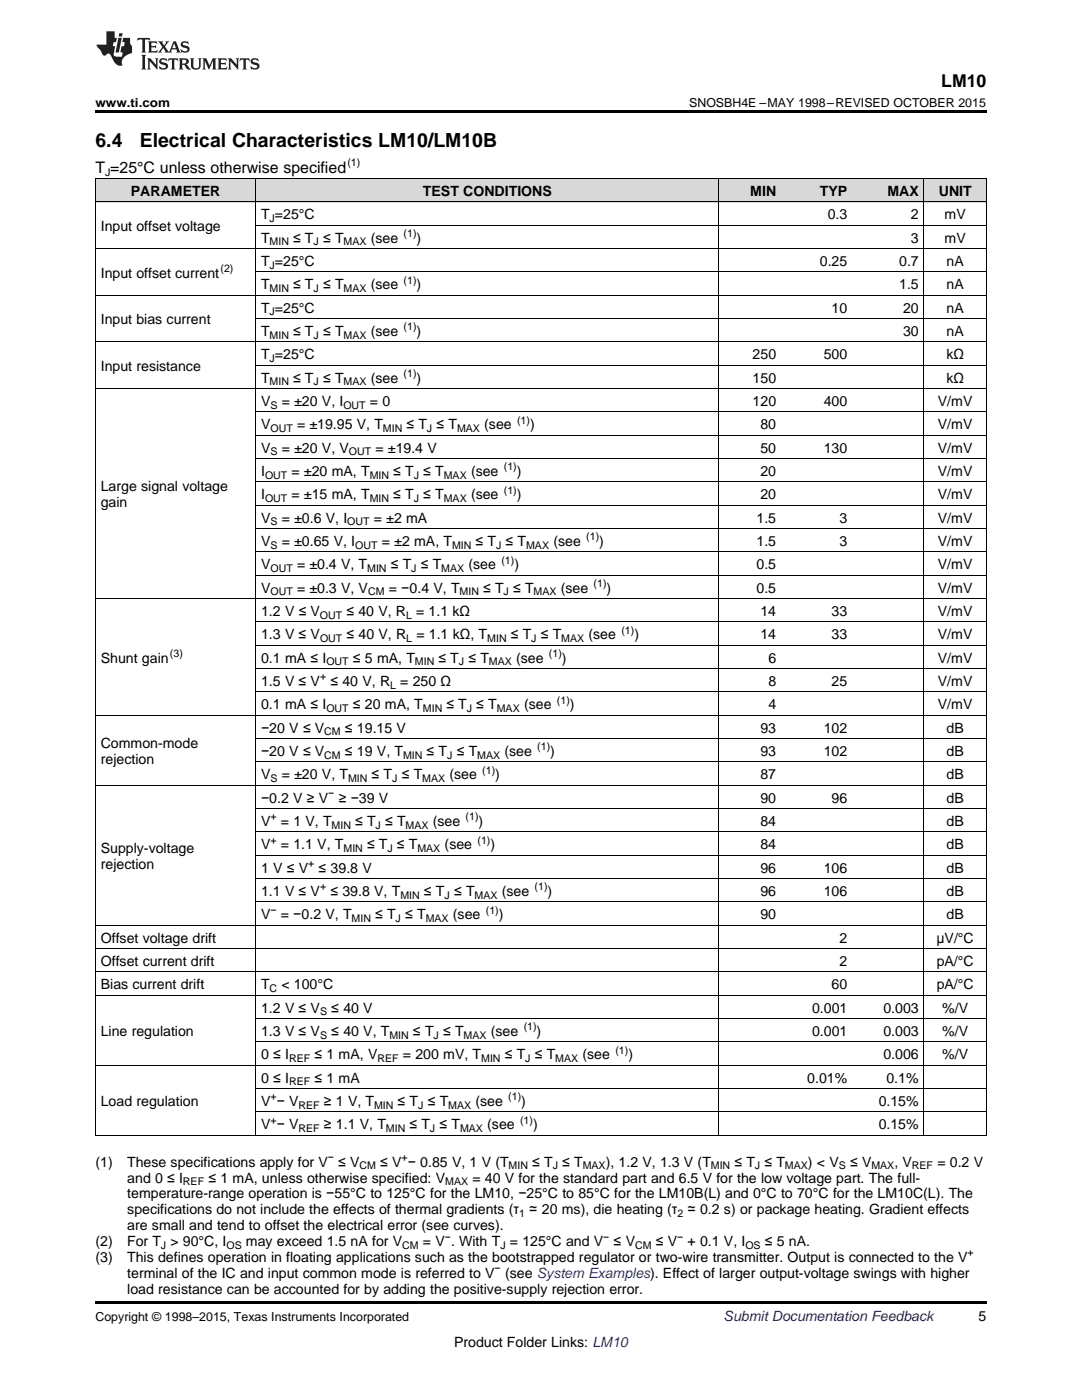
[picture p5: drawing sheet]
<svg xmlns="http://www.w3.org/2000/svg" width="216mm" height="279mm" viewBox="0 0 216 279" stroke-linecap="round" stroke-linejoin="round" font-family="sans-serif">
<defs><g id="words">
<g font-size="3.9">
<text x="19" y="29.3">6.4</text>
<text x="27.9" y="29.3">Electrical Characteristics LM10/LM10B</text>
</g>
<text font-size="3.5" x="187.8" y="17.3">LM10</text>
<text font-size="3.2" x="19" y="34.4">T =25°C unless otherwise specified</text>
<g font-size="2.8">
<text x="26.1" y="39.1">PARAMETER</text>
<text x="84.4" y="39.1">TEST CONDITIONS</text>
<text x="149.7" y="39.1">MIN</text>
<text x="163.6" y="39.1">TYP</text>
<text x="177.1" y="39.1">MAX</text>
<text x="187.3" y="39.1">UNIT</text>
<text x="20.1" y="46.1">Input offset voltage</text>
<text x="52.1" y="43.7">T =25°C</text>
<text x="165.2" y="43.7">0.3</text>
<text x="181.8" y="43.7">2</text>
<text x="188.5" y="43.7">mV</text>
<text x="52.1" y="48.4">T</text>
<text x="52.1" y="53.1">T =25°C</text>
<text x="58.5" y="48.4">≤ T ≤ T</text>
<text x="74" y="48.4">(see</text>
<text x="83.1" y="48.4">)</text>
<text x="163.6" y="53.1">0.25</text>
<text x="179.4" y="53.1">0.7</text>
<text x="181.8" y="48.4">3</text>
<text x="188.5" y="48.4">mV</text>
<text x="188.9" y="53.1">nA</text>
<text x="20.1" y="55.4">Input offset current</text>
<text x="52.1" y="57.7">T</text>
<text x="58.5" y="57.7">≤ T ≤ T</text>
<text x="74" y="57.7">(see</text>
<text x="83.1" y="57.7">)</text>
<text x="179.4" y="57.7">1.5</text>
<text x="188.9" y="57.7">nA</text>
<text x="20.1" y="64.7">Input bias current</text>
<text x="52.1" y="62.4">T =25°C</text>
<text x="165.9" y="62.4">10</text>
<text x="180.2" y="62.4">20</text>
<text x="188.9" y="62.4">nA</text>
<text x="52.1" y="67">T</text>
<text x="52.1" y="71.7">T =25°C</text>
<text x="58.5" y="67">≤ T ≤ T</text>
<text x="74" y="67">(see</text>
<text x="83.1" y="67">)</text>
<text x="150.2" y="71.7">250</text>
<text x="164.4" y="71.7">500</text>
<text x="180.2" y="67">30</text>
<text x="188.8" y="71.7">kΩ</text>
<text x="188.9" y="67">nA</text>
<text x="20.1" y="74">Input resistance</text>
<text x="52.1" y="76.3">T</text>
<text x="58.5" y="76.3">≤ T ≤ T</text>
<text x="74" y="76.3">(see</text>
<text x="83.1" y="76.3">)</text>
<text x="150.2" y="76.3">150</text>
<text x="188.8" y="76.3">kΩ</text>
<text x="52.1" y="81">V</text>
<text x="56.2" y="81">= ±20 V, I</text>
<text x="73.8" y="81">= 0</text>
<text x="150.2" y="81">120</text>
<text x="164.4" y="81">400</text>
<text x="187.1" y="81">V/mV</text>
<text x="52.1" y="85.7">V</text>
<text x="59.3" y="85.7">= ±19.95 V, T</text>
<text x="81.1" y="85.7">≤ T ≤ T</text>
<text x="96.6" y="85.7">(see</text>
<text x="105.8" y="85.7">)</text>
<text x="151.7" y="85.7">80</text>
<text x="187.1" y="85.7">V/mV</text>
<text x="52.1" y="90.3">V</text>
<text x="52.1" y="95">I</text>
<text x="56.2" y="90.3">= ±20 V, V</text>
<text x="58.2" y="95">= ±20 mA, T</text>
<text x="74.9" y="90.3">= ±19.4 V</text>
<text x="78.5" y="95">≤ T ≤ T</text>
<text x="94" y="95">(see</text>
<text x="103.1" y="95">)</text>
<text x="151.7" y="90.3">50</text>
<text x="151.7" y="95">20</text>
<text x="164.4" y="90.3">130</text>
<text x="187.1" y="90.3">V/mV</text>
<text x="187.1" y="95">V/mV</text>
<text x="20.1" y="98">Large signal voltage</text>
<text x="20.1" y="101.2">gain</text>
<text x="52.1" y="99.6">I</text>
<text x="58.2" y="99.6">= ±15 mA, T</text>
<text x="78.5" y="99.6">≤ T ≤ T</text>
<text x="94" y="99.6">(see</text>
<text x="103.1" y="99.6">)</text>
<text x="151.7" y="99.6">20</text>
<text x="187.1" y="99.6">V/mV</text>
<text x="52.1" y="104.3">V</text>
<text x="56.2" y="104.3">= ±0.6 V, I</text>
<text x="74.6" y="104.3">= ±2 mA</text>
<text x="151" y="104.3">1.5</text>
<text x="167.5" y="104.3">3</text>
<text x="187.1" y="104.3">V/mV</text>
<text x="52.1" y="108.9">V</text>
<text x="52.1" y="113.6">V</text>
<text x="56.2" y="108.9">= ±0.65 V, I</text>
<text x="59.3" y="113.6">= ±0.4 V, T</text>
<text x="76.2" y="108.9">= ±2 mA, T</text>
<text x="78" y="113.6">≤ T ≤ T</text>
<text x="93.5" y="113.6">(see</text>
<text x="94.9" y="108.9">≤ T ≤ T</text>
<text x="102.6" y="113.6">)</text>
<text x="110.4" y="108.9">(see</text>
<text x="119.6" y="108.9">)</text>
<text x="151" y="108.9">1.5</text>
<text x="151" y="113.6">0.5</text>
<text x="167.5" y="108.9">3</text>
<text x="187.1" y="108.9">V/mV</text>
<text x="187.1" y="113.6">V/mV</text>
<text x="52.1" y="118.3">V</text>
<text x="59.3" y="118.3">= ±0.3 V, V</text>
<text x="77.6" y="118.3">= −0.4 V, T</text>
<text x="96.4" y="118.3">≤ T ≤ T</text>
<text x="111.9" y="118.3">(see</text>
<text x="121" y="118.3">)</text>
<text x="151" y="118.3">0.5</text>
<text x="187.1" y="118.3">V/mV</text>
<text x="52.1" y="122.9">1.2 V ≤ V</text>
<text x="69.1" y="122.9">≤ 40 V, R</text>
<text x="83" y="122.9">= 1.1 kΩ</text>
<text x="151.7" y="122.9">14</text>
<text x="165.9" y="122.9">33</text>
<text x="187.1" y="122.9">V/mV</text>
<text x="52.1" y="127.6">1.3 V ≤ V</text>
<text x="69.1" y="127.6">≤ 40 V, R</text>
<text x="83.1" y="127.6">= 1.1 kΩ, T</text>
<text x="101.9" y="127.6">≤ T ≤ T</text>
<text x="117.4" y="127.6">(see</text>
<text x="126.6" y="127.6">)</text>
<text x="151.7" y="127.6">14</text>
<text x="165.9" y="127.6">33</text>
<text x="187.1" y="127.6">V/mV</text>
<text x="20.1" y="132.2">Shunt gain</text>
<text x="52.1" y="132.2">0.1 mA ≤ I</text>
<text x="52.1" y="136.9">1.5 V ≤ V</text>
<text x="65.9" y="136.9">≤ 40 V, R</text>
<text x="70.4" y="132.2">≤ 5 mA, T</text>
<text x="79.9" y="136.9">= 250 Ω</text>
<text x="87.5" y="132.2">≤ T ≤ T</text>
<text x="103" y="132.2">(see</text>
<text x="112.1" y="132.2">)</text>
<text x="153.3" y="132.2">6</text>
<text x="153.3" y="136.9">8</text>
<text x="165.9" y="136.9">25</text>
<text x="187.1" y="132.2">V/mV</text>
<text x="187.1" y="136.9">V/mV</text>
<text x="52.1" y="141.5">0.1 mA ≤ I</text>
<text x="70.4" y="141.5">≤ 20 mA, T</text>
<text x="89.1" y="141.5">≤ T ≤ T</text>
<text x="104.6" y="141.5">(see</text>
<text x="113.7" y="141.5">)</text>
<text x="153.3" y="141.5">4</text>
<text x="187.1" y="141.5">V/mV</text>
<text x="20.1" y="149.3">Common-mode</text>
<text x="52.1" y="146.2">−20 V ≤ V</text>
<text x="68.8" y="146.2">≤ 19.15 V</text>
<text x="151.7" y="146.2">93</text>
<text x="164.4" y="146.2">102</text>
<text x="188.9" y="146.2">dB</text>
<text x="20.1" y="152.4">rejection</text>
<text x="52.1" y="150.8">−20 V ≤ V</text>
<text x="52.1" y="155.5">V</text>
<text x="56.2" y="155.5">= ±20 V, T</text>
<text x="68.8" y="150.8">≤ 19 V, T</text>
<text x="74.2" y="155.5">≤ T ≤ T</text>
<text x="85.1" y="150.8">≤ T ≤ T</text>
<text x="89.7" y="155.5">(see</text>
<text x="98.8" y="155.5">)</text>
<text x="100.6" y="150.8">(see</text>
<text x="109.8" y="150.8">)</text>
<text x="151.7" y="150.8">93</text>
<text x="151.7" y="155.5">87</text>
<text x="164.4" y="150.8">102</text>
<text x="188.9" y="150.8">dB</text>
<text x="188.9" y="155.5">dB</text>
<text x="52.1" y="160.2">−0.2 V ≥ V</text>
<text x="67.6" y="160.2">≥ −39 V</text>
<text x="151.7" y="160.2">90</text>
<text x="165.9" y="160.2">96</text>
<text x="188.9" y="160.2">dB</text>
<text x="52.1" y="164.8">V</text>
<text x="56.1" y="164.8">= 1 V, T</text>
<text x="70.9" y="164.8">≤ T ≤ T</text>
<text x="86.4" y="164.8">(see</text>
<text x="95.5" y="164.8">)</text>
<text x="151.7" y="164.8">84</text>
<text x="188.9" y="164.8">dB</text>
<text x="20.1" y="170.2">Supply-voltage</text>
<text x="20.1" y="173.4">rejection</text>
<text x="52.1" y="169.5">V</text>
<text x="56.1" y="169.5">= 1.1 V, T</text>
<text x="73.2" y="169.5">≤ T ≤ T</text>
<text x="88.7" y="169.5">(see</text>
<text x="97.9" y="169.5">)</text>
<text x="151.7" y="169.5">84</text>
<text x="188.9" y="169.5">dB</text>
<text x="52.1" y="174.1">1 V ≤ V</text>
<text x="52.1" y="178.8">1.1 V ≤ V</text>
<text x="63.6" y="174.1">≤ 39.8 V</text>
<text x="65.9" y="178.8">≤ 39.8 V, T</text>
<text x="84.6" y="178.8">≤ T ≤ T</text>
<text x="100.1" y="178.8">(see</text>
<text x="109.3" y="178.8">)</text>
<text x="151.7" y="174.1">96</text>
<text x="151.7" y="178.8">96</text>
<text x="164.4" y="174.1">106</text>
<text x="164.4" y="178.8">106</text>
<text x="188.9" y="174.1">dB</text>
<text x="188.9" y="178.8">dB</text>
<text x="52.1" y="183.4">V</text>
<text x="56.1" y="183.4">= −0.2 V, T</text>
<text x="74.9" y="183.4">≤ T ≤ T</text>
<text x="90.4" y="183.4">(see</text>
<text x="99.5" y="183.4">)</text>
<text x="151.7" y="183.4">90</text>
<text x="188.9" y="183.4">dB</text>
<text x="20.1" y="188.1">Offset voltage drift</text>
<text x="167.5" y="188.1">2</text>
<text x="186.9" y="188.1">μV/°C</text>
<text x="20.1" y="192.8">Offset current drift</text>
<text x="20.1" y="197.4">Bias current drift</text>
<text x="52.1" y="197.4">T</text>
<text x="56.2" y="197.4">&lt; 100°C</text>
<text x="165.9" y="197.4">60</text>
<text x="167.5" y="192.8">2</text>
<text x="186.9" y="192.8">pA/°C</text>
<text x="186.9" y="197.4">pA/°C</text>
<text x="52.1" y="202.1">1.2 V ≤ V</text>
<text x="66.1" y="202.1">≤ 40 V</text>
<text x="162" y="202.1">0.001</text>
<text x="176.3" y="202.1">0.003</text>
<text x="188" y="202.1">%/V</text>
<text x="20.1" y="206.7">Line regulation</text>
<text x="52.1" y="206.7">1.3 V ≤ V</text>
<text x="66.1" y="206.7">≤ 40 V, T</text>
<text x="82.4" y="206.7">≤ T ≤ T</text>
<text x="97.9" y="206.7">(see</text>
<text x="107.1" y="206.7">)</text>
<text x="162" y="206.7">0.001</text>
<text x="176.3" y="206.7">0.003</text>
<text x="188" y="206.7">%/V</text>
<text x="52.1" y="211.4">0 ≤ I</text>
<text x="62.8" y="211.4">≤ 1 mA, V</text>
<text x="80.4" y="211.4">= 200 mV, T</text>
<text x="100.7" y="211.4">≤ T ≤ T</text>
<text x="116.2" y="211.4">(see</text>
<text x="125.4" y="211.4">)</text>
<text x="176.3" y="211.4">0.006</text>
<text x="188" y="211.4">%/V</text>
<text x="20.1" y="220.7">Load regulation</text>
<text x="52.1" y="216">0 ≤ I</text>
<text x="52.1" y="220.7">V − V</text>
<text x="62.8" y="216">≤ 1 mA</text>
<text x="64.6" y="220.7">≥ 1 V, T</text>
<text x="79.3" y="220.7">≤ T ≤ T</text>
<text x="94.9" y="220.7">(see</text>
<text x="104" y="220.7">)</text>
<text x="161.1" y="216">0.01%</text>
<text x="175.3" y="220.7">0.15%</text>
<text x="176.9" y="216">0.1%</text>
<text x="52.1" y="225.4">V − V</text>
<text x="64.6" y="225.4">≥ 1.1 V, T</text>
<text x="81.7" y="225.4">≤ T ≤ T</text>
<text x="97.2" y="225.4">(see</text>
<text x="106.4" y="225.4">)</text>
<text x="175.3" y="225.4">0.15%</text>
<text x="19" y="232.8">(1)</text>
<text x="25.4" y="232.8">These specifications apply for V</text>
<text x="67.5" y="232.8">≤ V</text>
<text x="75.8" y="232.8">≤ V − 0.85 V, 1 V (T</text>
<text x="106.2" y="232.8">≤ T ≤ T</text>
<text x="120.9" y="232.8">), 1.2 V, 1.3 V (T</text>
<text x="146.5" y="232.8">≤ T ≤ T</text>
<text x="161.2" y="232.8">) &lt; V</text>
<text x="169.6" y="232.8">≤ V</text>
<text x="178.5" y="232.8">, V</text>
<text x="187" y="232.8">= 0.2 V</text>
<text x="25.4" y="236">and 0 ≤ I</text>
<text x="25.4" y="239.2">temperature-range operation is −55°C to 125°C for the LM10, −25°C to 85°C for the LM10B(L) and 0°C to 70°C for the LM10C(L). The</text>
<text x="41.6" y="236">≤ 1 mA, unless otherwise specified: V</text>
<text x="94.3" y="236">= 40 V for the standard part and 6.5 V for the low voltage part. The full-</text>
<text x="25.4" y="242.4">specifications do not include the effects of thermal gradients (τ</text>
<text x="25.4" y="245.5">are small and tend to offset the electrical error (see curves).</text>
<text x="105.6" y="242.4">≃ 20 ms), die heating (τ</text>
<text x="137.2" y="242.4">≃ 0.2 s) or package heating. Gradient effects</text>
<text x="19" y="248.7">(2)</text>
<text x="19" y="251.9">(3)</text>
<text x="25.4" y="248.7">For T &gt; 90°C, I</text>
<text x="25.4" y="251.9">This defines operation in floating applications such as the bootstrapped regulator or two-wire transmitter. Output is connected to the V</text>
<text x="49.1" y="248.7">may exceed 1.5 nA for V</text>
<text x="84.4" y="248.7">= V . With T = 125°C and V</text>
<text x="122.4" y="248.7">≤ V</text>
<text x="130.8" y="248.7">≤ V</text>
<text x="137.2" y="248.7">+ 0.1 V, I</text>
<text x="152.6" y="248.7">≤ 5 nA.</text>
<text x="25.4" y="255.1">terminal of the IC and input common mode is referred to V</text>
<text x="100.8" y="255.1">(see System Examples). Effect of larger output-voltage swings with higher</text>
<text x="25.4" y="258.2">load resistance can be accounted for by adding the positive-supply rejection error.</text>
<text x="195.3" y="263.6">5</text>
<text x="90.6" y="268.9">Product Folder Links: LM10</text>
</g>
<text font-size="2.8" fill="#0000c8" x="144.4" y="263.6">Submit Documentation Feedback</text>
<g font-size="2.5">
<text x="19" y="21.4">www.ti.com</text>
<text x="137.5" y="21.4">SNOSBH4E –MAY 1998–REVISED OCTOBER 2015</text>
<text x="19" y="263.6">Copyright © 1998–2015, Texas Instruments Incorporated</text>
</g>
<g font-size="2.1">
<text x="21" y="35.1">J</text>
<text x="69.3" y="33.2">(1)</text>
<text x="53.8" y="44.3">J</text>
<text x="80.5" y="47.3">(1)</text>
<text x="53.8" y="49">MIN</text>
<text x="53.8" y="53.6">J</text>
<text x="62.5" y="49">J</text>
<text x="68.5" y="49">MAX</text>
<text x="44" y="54.3">(2)</text>
<text x="53.8" y="58.3">MIN</text>
<text x="62.5" y="58.3">J</text>
<text x="68.5" y="58.3">MAX</text>
<text x="80.5" y="56.6">(1)</text>
<text x="53.8" y="62.9">J</text>
<text x="80.5" y="65.9">(1)</text>
<text x="53.8" y="67.6">MIN</text>
<text x="62.5" y="67.6">J</text>
<text x="68.5" y="67.6">MAX</text>
<text x="53.8" y="72.2">J</text>
<text x="53.8" y="76.9">MIN</text>
<text x="62.5" y="76.9">J</text>
<text x="68.5" y="76.9">MAX</text>
<text x="80.5" y="75.2">(1)</text>
<text x="54" y="81.6">S</text>
<text x="68.5" y="81.6">OUT</text>
<text x="54" y="86.2">OUT</text>
<text x="76.4" y="86.2">MIN</text>
<text x="85.2" y="86.2">J</text>
<text x="91.2" y="86.2">MAX</text>
<text x="103.2" y="84.5">(1)</text>
<text x="52.9" y="95.5">OUT</text>
<text x="54" y="90.9">S</text>
<text x="69.6" y="90.9">OUT</text>
<text x="73.8" y="95.5">MIN</text>
<text x="82.6" y="95.5">J</text>
<text x="88.6" y="95.5">MAX</text>
<text x="100.5" y="93.8">(1)</text>
<text x="52.9" y="100.2">OUT</text>
<text x="73.8" y="100.2">MIN</text>
<text x="82.6" y="100.2">J</text>
<text x="88.6" y="100.2">MAX</text>
<text x="100.5" y="98.5">(1)</text>
<text x="54" y="104.8">S</text>
<text x="69.3" y="104.8">OUT</text>
<text x="117" y="107.8">(1)</text>
<text x="54" y="109.5">S</text>
<text x="70.9" y="109.5">OUT</text>
<text x="90.2" y="109.5">MIN</text>
<text x="99" y="109.5">J</text>
<text x="100" y="112.5">(1)</text>
<text x="105" y="109.5">MAX</text>
<text x="54" y="114.2">OUT</text>
<text x="54" y="118.8">OUT</text>
<text x="73.3" y="114.2">MIN</text>
<text x="73.4" y="118.8">CM</text>
<text x="82.1" y="114.2">J</text>
<text x="88" y="114.2">MAX</text>
<text x="91.7" y="118.8">MIN</text>
<text x="100.5" y="118.8">J</text>
<text x="106.5" y="118.8">MAX</text>
<text x="118.5" y="117.1">(1)</text>
<text x="63.8" y="123.5">OUT</text>
<text x="81" y="123.5">L</text>
<text x="33.9" y="131.1">(3)</text>
<text x="63.9" y="128.1">OUT</text>
<text x="81.1" y="128.1">L</text>
<text x="97.2" y="128.1">MIN</text>
<text x="106" y="128.1">J</text>
<text x="109.5" y="131.1">(1)</text>
<text x="112" y="128.1">MAX</text>
<text x="124" y="126.4">(1)</text>
<text x="63.9" y="135.7">+</text>
<text x="65.1" y="132.8">OUT</text>
<text x="77.9" y="137.4">L</text>
<text x="82.8" y="132.8">MIN</text>
<text x="91.5" y="132.8">J</text>
<text x="97.5" y="132.8">MAX</text>
<text x="65.1" y="142.1">OUT</text>
<text x="84.4" y="142.1">MIN</text>
<text x="93.1" y="142.1">J</text>
<text x="99.1" y="142.1">MAX</text>
<text x="111.1" y="140.4">(1)</text>
<text x="64.7" y="146.8">CM</text>
<text x="107.2" y="149.7">(1)</text>
<text x="64.7" y="151.4">CM</text>
<text x="80.4" y="151.4">MIN</text>
<text x="89.2" y="151.4">J</text>
<text x="95.2" y="151.4">MAX</text>
<text x="96.2" y="154.4">(1)</text>
<text x="54" y="156.1">S</text>
<text x="65.5" y="159">−</text>
<text x="69.5" y="156.1">MIN</text>
<text x="78.2" y="156.1">J</text>
<text x="84.2" y="156.1">MAX</text>
<text x="54" y="163.7">+</text>
<text x="66.2" y="165.4">MIN</text>
<text x="74.9" y="165.4">J</text>
<text x="80.9" y="165.4">MAX</text>
<text x="92.9" y="163.7">(1)</text>
<text x="54" y="168.3">+</text>
<text x="61.5" y="173">+</text>
<text x="68.5" y="170">MIN</text>
<text x="77.3" y="170">J</text>
<text x="83.3" y="170">MAX</text>
<text x="95.3" y="168.3">(1)</text>
<text x="63.9" y="177.7">+</text>
<text x="79.9" y="179.4">MIN</text>
<text x="88.7" y="179.4">J</text>
<text x="94.7" y="179.4">MAX</text>
<text x="106.7" y="177.7">(1)</text>
<text x="54" y="182.3">−</text>
<text x="70.2" y="184">MIN</text>
<text x="78.9" y="184">J</text>
<text x="84.9" y="184">MAX</text>
<text x="96.9" y="182.3">(1)</text>
<text x="53.8" y="198">C</text>
<text x="63.9" y="202.6">S</text>
<text x="63.9" y="207.3">S</text>
<text x="77.7" y="207.3">MIN</text>
<text x="86.5" y="207.3">J</text>
<text x="92.5" y="207.3">MAX</text>
<text x="104.5" y="205.6">(1)</text>
<text x="57.7" y="211.9">REF</text>
<text x="75.3" y="211.9">REF</text>
<text x="96" y="211.9">MIN</text>
<text x="104.8" y="211.9">J</text>
<text x="110.8" y="211.9">MAX</text>
<text x="122.8" y="210.3">(1)</text>
<text x="54" y="219.6">+</text>
<text x="57.7" y="216.6">REF</text>
<text x="59.5" y="221.3">REF</text>
<text x="74.6" y="221.3">MIN</text>
<text x="83.4" y="221.3">J</text>
<text x="89.4" y="221.3">MAX</text>
<text x="101.4" y="219.6">(1)</text>
<text x="54" y="224.2">+</text>
<text x="59.5" y="225.9">REF</text>
<text x="77" y="225.9">MIN</text>
<text x="85.8" y="225.9">J</text>
<text x="91.8" y="225.9">MAX</text>
<text x="103.8" y="224.2">(1)</text>
<text x="65.4" y="231.7">−</text>
<text x="71.7" y="233.4">CM</text>
<text x="80.1" y="231.7">+</text>
<text x="101.5" y="233.4">MIN</text>
<text x="110.3" y="233.4">J</text>
<text x="116.3" y="233.4">MAX</text>
<text x="141.8" y="233.4">MIN</text>
<text x="150.6" y="233.4">J</text>
<text x="156.6" y="233.4">MAX</text>
<text x="167.4" y="233.4">S</text>
<text x="173.9" y="233.4">MAX</text>
<text x="182" y="233.4">REF</text>
<text x="36.5" y="236.6">REF</text>
<text x="88.8" y="236.6">MAX</text>
<text x="103.6" y="242.9">1</text>
<text x="135.2" y="242.9">2</text>
<text x="32.1" y="249.3">J</text>
<text x="45.2" y="249.3">OS</text>
<text x="80.3" y="249.3">CM</text>
<text x="88.8" y="247.6">−</text>
<text x="99.8" y="249.3">J</text>
<text x="120.4" y="247.6">−</text>
<text x="126.7" y="249.3">CM</text>
<text x="135.1" y="247.6">−</text>
<text x="148.7" y="249.3">OS</text>
<text x="193.1" y="250.8">+</text>
<text x="98.7" y="253.9">−</text>
</g>
</g></defs>
<g fill="#d8d8d8">
<path d="M19 35.7h32v4.7h-32z"/>
<path d="M51 35.7h42.7v4.7h-42.7z"/>
<path d="M93.7 35.7h49.8v4.7h-49.8z"/>
<path d="M143.5 35.7h12.4v4.7h-12.4z"/>
<path d="M155.9 35.7h14.3v4.7h-14.3z"/>
<path d="M170.2 35.7h14.2v4.7h-14.2z"/>
<path d="M184.4 35.7h12.4v4.7h-12.4z"/>
</g>
<path d="M19 22h177.8v.5h-177.8zM19 259.7h177.8v.5h-177.8z" fill="#000"/>
<g fill="none" stroke="#000" stroke-width=".2">
<path d="M19 35.6l177.8 .1v190.9M19.1 35.7v190.9M51 35.7v190.9M143.5 35.7v190.9M184.3 35.7v190.9M19 58.9h177.8M19 49.6h177.8M19 40.3h177.8M51 54.3h145.8M51 45h145.8M19 77.6h177.8M19 68.2h177.8"/>
<path d="M51 72.9h145.8M51 63.6h145.8M51 96.2h145.8M51 91.5h145.8M51 86.9h145.8M51 82.2h145.8M19 119.5h177.8M51 114.8h145.8M51 110.2h145.8M51 105.5h145.8M51 100.8h145.8M51 138.1h145.8"/>
<path d="M51 133.4h145.8M51 128.8h145.8M51 124.1h145.8M19 156.7h177.8M19 142.8h177.8M51 152.1h145.8M51 147.4h145.8M51 175.3h145.8M51 170.7h145.8M51 166h145.8M51 161.4h145.8M19 198.6h177.8"/>
<path d="M19 194h177.8M19 189.3h177.8M19 184.7h177.8M51 180h145.8M19 212.6h177.8M51 217.3h145.8M51 207.9h145.8M51 203.3h145.8M19 226.6h177.8M51 221.9h145.8"/>
</g>
<g fill="#231f20">
<path d="M27.5 7.6l-.1 .5 .4-.2h.6v.1v2.1l-.2 .4h1l-.3-.4v-2.1l.1-.1h.5l.5 .2-.2-.5zM29.5 8.3l.2 .3v1.5l-.2 .4h1.8l.2-.6a1.04 1.04 0 0 1-1.3 .2v-.7h.6l.3 .2v-.6l-.3 .2h-.6v-.6l.8-.1 .4 .3-.2-.5zM31.5 8.3l.9 1.1-.9 1.1h.8l-.2-.2 .5-.7 .4 .7-.2 .2h1.5l-.1-.2 .1-.4h.9l.1 .4-.2 .2h1l-.3-.3-.7-1.9h-.5l-.9 2-.8-1 .9-1h-.8l.1 .3-.3 .5-.4-.6 .2-.2zM34.7 8.6l.4 1h-.7zM36.3 8.4a.63 .63 0 0 0-.2 .7 .63 .63 0 0 0 .6 .4l.6 .2 .1 .2a.75 .75 0 0 1-.7 .4 .75 .75 0 0 1-.6-.5l.1 .7 .1-.1a1.11 1.11 0 0 0 1.5-.6 1.13 1.13 0 0 0-1.2-.8l-.1-.4a1.04 1.04 0 0 1 1.2 .2l-.2-.5-.1 .1-.5-.2zM28.2 10.9l.2 .4v2.2l-.2 .4h1l-.3-.4v-2.2l.3-.4zM29.3 11.6l.3 .4v1.5l-.3 .4h.8l-.2-.4v-1.3l1.5 1.7v-1.9l.2-.4h-.7l.2 .4v.9l-1.1-1.3zM32 11.8a.62 .62 0 0 0-.2 .7 .62 .62 0 0 0 .6 .4l.6 .1 .1 .3a.76 .76 0 0 1-.7 .3 .76 .76 0 0 1-.6-.4l.1 .7 .1-.1a1.11 1.11 0 0 0 1.5-.6 1.13 1.13 0 0 0-1.2-.8l-.1-.4a1.04 1.04 0 0 1 1.2 .2l-.2-.6-.1 .1-.5-.1zM33.7 11.6l-.2 .6a.61 .61 0 0 1 .8-.3v1.6l-.2 .4h.9l-.2-.4v-1.6a.63 .63 0 0 1 .8 .3l-.2-.6zM35.6 11.6l.3 .4v1.5l-.3 .4h1l-.2-.2v-.8l.5 .2a.76 .76 0 0 0 1.2 .7l-1-1a.58 .58 0 0 0 .6-.5 .58 .58 0 0 0-.5-.6zM36.4 11.9h.1a.45 .45 0 0 1 .5 .1 .45 .45 0 0 1 .1 .5l-.7 .2zM37.9 11.6l.2 .2a2.17 2.17 0 0 0 .3 1.9 .99 .99 0 0 0 1.6-.6v-1.1l.2-.4h-.7l.2 .2a1.92 1.92 0 0 1-.2 1.8 .6 .6 0 0 1-.9-.5v-1.1l.2-.4zM40.4 11.6l.2 .4v1.5l-.2 .4h.7l-.2-.4v-1.4l.8 1.8 .8-1.8v1.4l-.2 .4h.9l-.2-.4v-1.5l.2-.4h-.8l-.6 1.5-.6-1.5zM43.4 11.6l.2 .4v1.5l-.2 .4h1.8l.2-.6a1.04 1.04 0 0 1-1.3 .1v-.6h.5l.4 .2v-.6l-.4 .2h-.5v-.7h.8l.3 .3-.1-.6zM45.5 11.6l.2 .4v1.5l-.2 .4h.7l-.2-.4v-1.3l1.5 1.7v-1.9l.2-.4h-.7l.2 .4v.9l-1.1-1.3zM47.9 11.6l-.1 .6a.61 .61 0 0 1 .8-.3v1.6l-.3 .4h1l-.3-.4 .1-1.6a.63 .63 0 0 1 .7 .3l-.1-.6zM50.2 11.8a.62 .62 0 0 0-.2 .7 .62 .62 0 0 0 .6 .4l.6 .1 .2 .3a.76 .76 0 0 1-.8 .3 .76 .76 0 0 1-.6-.4l.1 .7 .2-.1a1.11 1.11 0 0 0 1.5-.6 1.13 1.13 0 0 0-1.3-.8l-.1-.4a1.04 1.04 0 0 1 1.2 .2l-.1-.6-.2 .1-.5-.1z"/>
<path d="M21.2 6.3v2.6h-1.9l.1 .4 .7 .9a.91 .91 0 0 0 1 .8 .56 .56 0 0 1 .5-.3 .56 .56 0 0 1 .5 .3l.4 .8a1.53 1.53 0 0 0 1.9 1.2 1.54 1.54 0 0 1 1-2.1l.9-.3v-1.4a1.52 1.52 0 0 1-.3-1.6h-1.4l-.2 .8h.5l-.2 .8h-.4l-.2 1v.2l.4 .1-.2 .8a1.93 1.93 0 0 1-1.6-.3l.3-1.8h-.5l.2-.8h.4l.2-.8h-.4v-1.3zM23.6 7.6l-.6 2.9h.7l.6-2.9zM23.8 6.6l-.1 .7h.6l.2-.7z"/>
</g>
<use href="#words"/>
</svg>
